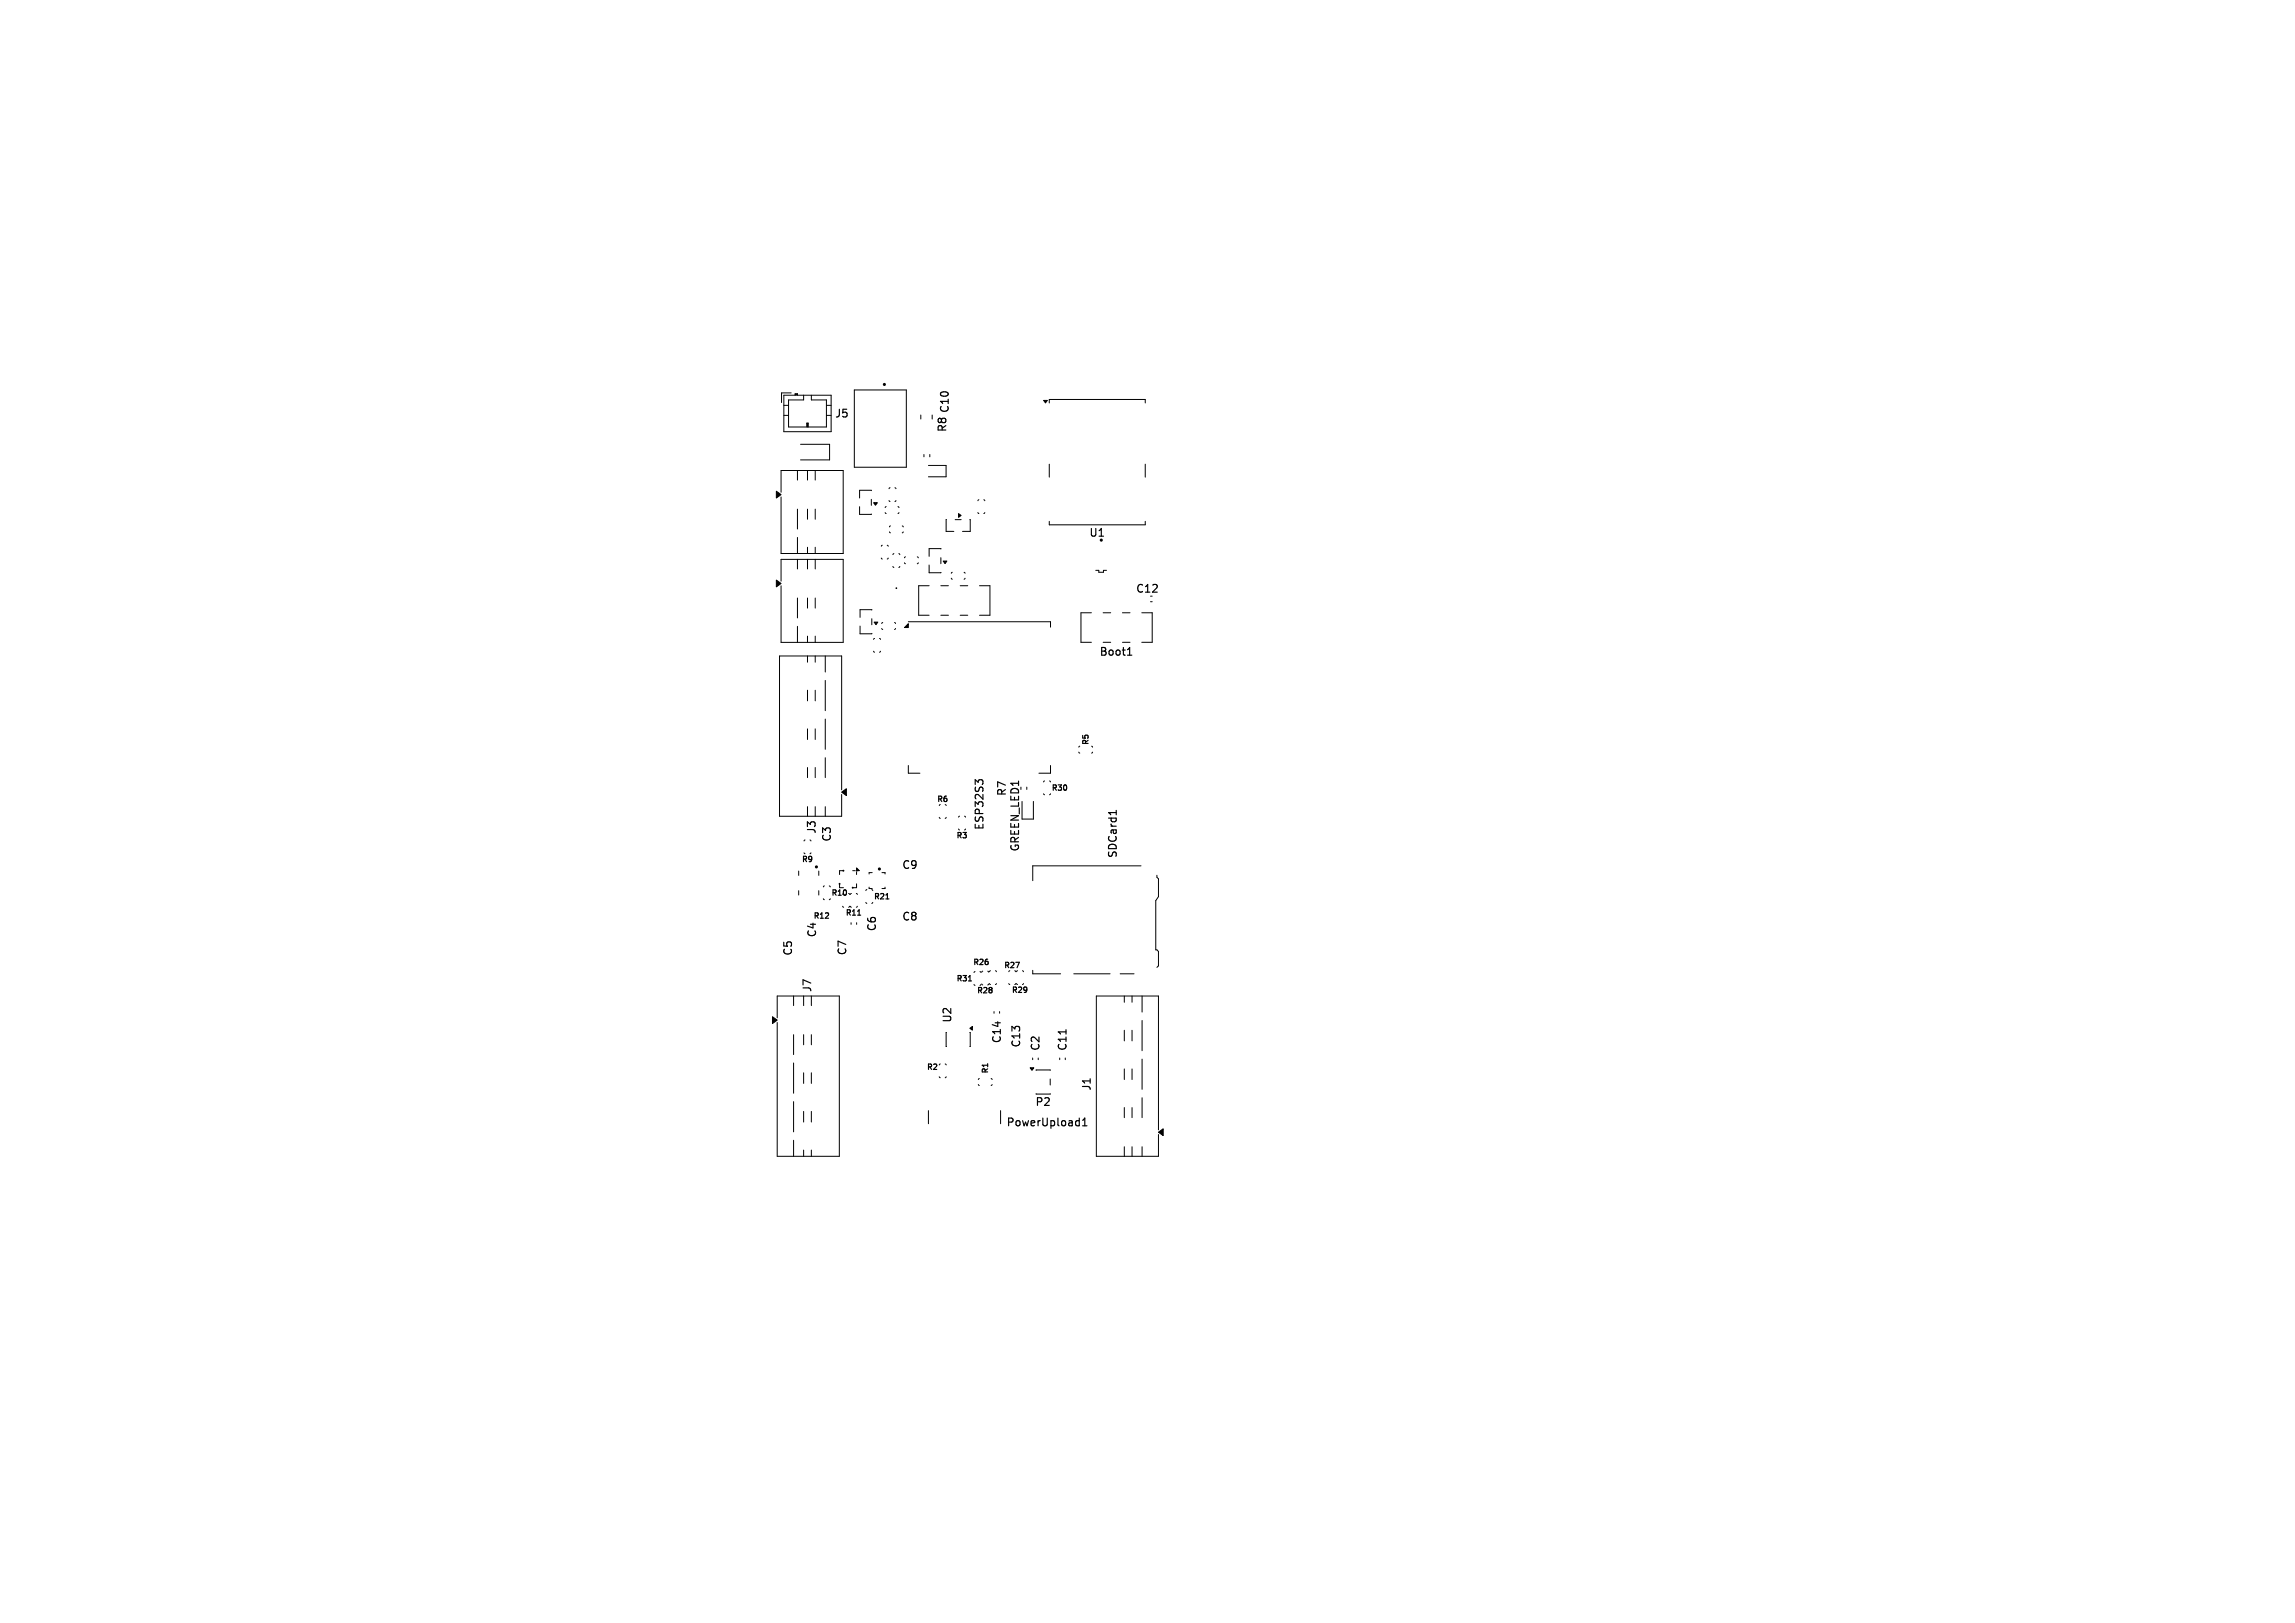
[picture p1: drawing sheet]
<svg xmlns="http://www.w3.org/2000/svg" width="297mm" height="210mm" viewBox="0 0 297 210" stroke-linecap="round" stroke-linejoin="round" font-family="sans-serif">
<defs><g id="words">
<g font-size="1.4">
<text x="108" y="54.2">J5</text>
<text x="122.7" y="56" transform="rotate(-90 122.7 56)">R8 C10</text>
<text x="140.9" y="69.6">U1</text>
<text x="146.9" y="76.9">C12</text>
<text x="142.2" y="85">Boot1</text>
<text x="105.8" y="108" transform="rotate(-90 105.8 108)">J3</text>
<text x="127.5" y="107.5" transform="rotate(-90 127.5 107.5)">ESP32S3</text>
<text x="130.4" y="103.1" transform="rotate(-90 130.4 103.1)">R7</text>
<text x="107.7" y="109" transform="rotate(-90 107.7 109)">C3</text>
<text x="116.7" y="112.6">C9</text>
<text x="132.1" y="110.3" transform="rotate(-90 132.1 110.3)">GREEN_LED1</text>
<text x="144.7" y="111.1" transform="rotate(-90 144.7 111.1)">SDCard1</text>
<text x="116.7" y="119.3">C8</text>
<text x="102.7" y="123.8" transform="rotate(-90 102.7 123.8)">C5</text>
<text x="105.8" y="121.4" transform="rotate(-90 105.8 121.4)">C4</text>
<text x="109.7" y="123.7" transform="rotate(-90 109.7 123.7)">C7</text>
<text x="113.6" y="120.6" transform="rotate(-90 113.6 120.6)">C6</text>
<text x="105.2" y="128.5" transform="rotate(-90 105.2 128.5)">J7</text>
<text x="123.3" y="132.4" transform="rotate(-90 123.3 132.4)">U2</text>
<text x="129.7" y="135.1" transform="rotate(-90 129.7 135.1)">C14</text>
<text x="132.2" y="135.6" transform="rotate(-90 132.2 135.6)">C13</text>
<text x="134.7" y="136.1" transform="rotate(-90 134.7 136.1)">C2</text>
<text x="138.2" y="136.1" transform="rotate(-90 138.2 136.1)">C11</text>
<text x="133.9" y="143.3">P2</text>
<text x="141.4" y="141.2" transform="rotate(-90 141.4 141.2)">J1</text>
<text x="130.2" y="145.9">PowerUpload1</text>
</g>
<g font-size="1">
<text x="141.1" y="96.5" transform="rotate(-90 141.1 96.5)">R5</text>
<text x="121.2" y="104">R6</text>
<text x="136" y="102.5">R30</text>
<text x="103.7" y="111.8">R9</text>
<text x="123.7" y="108.7">R3</text>
<text x="105.2" y="119.1">R12</text>
<text x="107.5" y="116.1">R10</text>
<text x="109.3" y="118.7">R11</text>
<text x="113" y="116.6">R21</text>
<text x="125.8" y="125.1">R26</text>
<text x="129.8" y="125.5">R27</text>
<text x="123.7" y="127.2">R31</text>
<text x="126.3" y="128.7">R28</text>
<text x="130.8" y="128.7">R29</text>
<text x="119.8" y="138.6">R2</text>
<text x="128.1" y="139" transform="rotate(-90 128.1 139)">R1</text>
</g>
</g></defs>
<g fill="none" stroke="#000" stroke-width=".15">
<path d="M145.9 84.8h.6M146 84l.2-.2v1M111 118.4h.4M114.6 116.3h.4M126.6 101.2l-.4-.3v.6M126.6 101.1l.2-.2h.2l.2 .2M144.5 104.9v.5M144.5 105.1h-1l.1 .1M125.3 126.9h.4M138 133.2v.6M139.4 145l.3 .1M139.7 144.7v1"/>
<path d="M139.7 145.6l-.3 .1M140.1 145.7h.6M140.1 145l.3-.3v1"/>
</g>
<g fill="none" stroke="#000" stroke-width=".13">
<path d="M101.4 51.1h6.2v4.8h-6.2zM101.4 53.8h.6M101.4 52.5h.6M102.4 50.8h-1.3v1.3M102.9 51.1v-.2h.3v.2M102.9 51h.3M103.6 57.5h3.8v2h-3.8M104 51.1v.7h-2v3.5h5v-3.5h-2v-.7M104.4 55.3v-.5h.2v.5M104.5 54.8v.5M107 53.8h.6M107 52.5h.6"/>
<path d="M110.6 50.5h6.7v10h-6.7zM119.2 53.7v.5M119.6 58.8v.3M120.3 58.8v.3M120.6 53.7v.5M135.8 52.1v-.4h12.4v.4M101.1 63.7v-2.8h8v10.7h-8v-7.3M101.1 75.2v-2.8h8v10.7h-8v-7.3M103.2 60.9v1.2M103.2 65.9v2.6M103.2 69.5v2.1M103.2 72.4v1.2"/>
<path d="M103.2 77.4v2.6M104.5 60.9v1.2M104.5 65.9v1.3M104.5 70.8v.8M104.5 72.4v1.2M104.5 77.4v1.3M105.5 60.9v1.2M105.5 65.9v1.3M105.5 70.8v.8M105.5 72.4v1.2M105.5 77.4v1.3M111.2 65.6v1l1.6-.1"/>
<path d="M112.8 63.5l-1.6-.1v1M112.8 64.6v.8M112.8 78.9h-1.5v1M114.1 72.2l.1 .1M114.2 70.6l-.1 .1M114.6 66.3l.1 .1M114.7 65.6l-.1 .1M114.8 70.6l.1 .1M114.9 72.2l-.1 .1M115.1 64.8l.1 .1M115.1 68.8l.1 .1M115.2 63.1l-.1 .1"/>
<path d="M115.2 68.1l-.1 .1M115.6 73.3l.1 .1M115.7 71.6l-.1 .2M115.8 63.1l.1 .1M115.9 64.8l-.1 .1M116.2 65.6l.1 .1M116.3 71.6l.1 .2M116.3 66.3l-.1 .1M116.4 73.3l-.1 .1M116.8 68.1l.1 .1M116.9 68.8l-.1 .1M117.1 72.8l.1 .1"/>
<path d="M117.2 72.1l-.1 .1M118.7 72.1l.1 .1M118.8 72.8l-.1 .1M120.1 60.2h2.3v1.5h-2.3M120.2 73.1v1h1.6M120.2 75.8h-1.3v3.8h1.3M121.8 71h-1.6v1M121.8 72.2v.7M121.8 79.6h.9M121.8 75.8h.9M122.5 67.2l-.1 1.6h1M123.1 74.8l.1 .1"/>
<path d="M123.2 74.1l-.1 .1M123.6 67.2h.8M124.3 79.6h.9M124.3 75.8h.9M124.8 74.1l.1 .1M124.9 74.8l-.1 .1M125.5 67.2l.1 1.6h-1M126.6 66.3l.1 .1M126.7 64.7l-.1 .1M126.8 75.8h1.3v3.8h-1.3M127.3 64.7l.1 .1M127.4 66.3l-.1 .1"/>
<path d="M135.8 67.5v.4h12.4v-.4M135.8 60.1v1.6M141.2 79.3h-1.3v3.8h1.3M141.8 73.8h.4v.3h.6v-.3h.4M142.8 79.3h.9M145.3 79.3h.9M147.8 79.3h1.3v3.8h-1.3M148.2 60.1v1.6M148.9 77.9h.2M103.2 81v2.1M104.5 82.3v.8M104.5 84.9v.8"/>
<path d="M104.5 89.3v1.4M104.5 94.3v1.4M104.5 99.3v1.3M105.5 82.3v.8M105.5 84.9v.8M105.5 89.3v1.4M105.5 94.3v1.4M105.5 99.3v1.3M106.8 84.9v2.1M106.8 88v4M106.8 93v4M106.8 98v2.6"/>
<path d="M111.3 81v1h1.5M112.8 80.1v.7M113.1 84.3l.1 .1M113.2 82.6l-.1 .1M113.8 82.6l.1 .1M113.9 84.3l-.1 .1M114.1 81.3l.1 .1M114.2 80.6l-.1 .1M115.8 80.6l.1 .1M115.9 81.3l-.1 .1M117.5 80.5h18.4v.7M117.5 99.1v1h1.5"/>
<path d="M135.9 99.1v1h-1.5M139.6 97.3l.1 .1M139.7 96.6l-.1 .1M141.4 97.3l-.1 .1M142.8 83.1h.9M145.3 83.1h.9M103.4 112.7v.6M103.4 115.3v.5M104.1 110.3l.1 .2M104.2 108.7l-.1 .1M104.5 104.4v1.2M104.8 108.7l.1 .1"/>
<path d="M104.9 110.3l-.1 .2M105.5 104.4v1.2M106 112.7v.6M106 115.3v.5M106.6 116.3l.1 .1M106.7 114.6l-.1 .2M106.8 104.4v1.2M107.3 114.6l.1 .2M108.6 114.4v.5h.5M108.9 102.2v-17.3h-8v20.7h8v-2.8M109.1 117.3l.1 .1M109.1 112.7h-.5v.5"/>
<path d="M109.8 115.6l.1 .1M109.9 117.3l-.1 .1M110.1 117.3l.1 .1M110.1 119.4v.2M110.2 115.6l-.1 .1M110.4 112.7h.2M110.8 115.6l.1 .1M110.8 114.4v.5h-.4M110.8 112.9v.3M110.9 119.4v.2M110.9 117.3l-.1 .1M112.1 116.8l.1 .1"/>
<path d="M112.2 115.1l-.1 .1M112.5 114.8v.2h.4M112.8 115.1l.1 .1M112.9 112.9h-.4v.2M114.1 112.9h.4v.2M114.5 114.8v.2h-.4M121.6 105.8l.1 .1M122.4 105.8l-.1 .1M124.1 107.3l.1 .1M124.2 105.6l-.1 .1M124.8 105.6l.1 .1M124.9 107.3l-.1 .1"/>
<path d="M132.3 103.7v2.3h1.4v-2.3M132.9 101.8v.4M135.1 102.7l.1 .1M135.2 101.1l-.1 .1M135.8 101.1l.1 .1M147.7 112h-14.1v2M149.7 113.3v.2l.2 .2v2.3l-.3 .5v6.4h.1l.2 .2v1.9l-.2 .2M100.6 131.7v-2.8h8v20.7h-8v-17.3M102.7 128.9v1.2M102.7 133.9v2.6M102.7 137.5v4M104 128.9v1.2"/>
<path d="M104 133.9v1.3M104 138.8v1.4M105 128.9v1.2M105 133.9v1.3M105 138.8v1.4M121.6 139.3l.1 .2M121.7 137.7l-.1 .1M122.3 137.7l.1 .1M122.4 139.3l-.1 .2M122.5 133.6v1.8M125.5 133.6v1.8M126.1 127.4l.1 .1"/>
<path d="M126.2 125.7l-.1 .1M126.7 139.6l-.1 .1M126.8 125.7l.1 .1M126.9 127.4l-.1 .1M127.1 127.3l.1 .1M127.2 125.7l-.1 .1M127.8 125.7l.1 .1M127.9 127.3l-.1 .1M128.1 127.3l.1 .1M128.2 125.6l-.1 .1M128.3 139.6l.1 .1M128.6 130.9v.2"/>
<path d="M128.8 125.6l.1 .1M128.9 127.3l-.1 .1M129.4 130.9v.2M130.6 127.3l.1 .1M131.4 127.3l-.1 .1M131.6 127.3l.1 .1M132.3 125.6l.1 .1M132.4 127.3l-.1 .1M133.6 136.9v.2M133.6 125.6v.4h3.7M134.1 138.5h1.8M134.4 136.9v.2"/>
<path d="M135.9 139.6v.8M137.1 136.9v.2M137.9 136.9v.2M139 126h4.7M145 126h1.8M145.5 128.9v.8M145.5 133.3v1.4M145.5 138.3v1.4M146.5 128.9v.8M146.5 133.3v1.4M146.5 138.3v1.4M147.8 128.9v2.1"/>
<path d="M147.8 132v4M147.8 137v4M102.7 142.5v4M102.7 147.5v2.1M104 143.8v1.4M104 148.8v.8M105 143.8v1.4M105 148.8v.8M120.1 143.7v1.7M126.6 140.3l.1 .2M128.4 140.3l-.1 .2M129.5 143.7v1.7"/>
<path d="M134.1 141.5h1.8M145.5 143.3v1.3M145.5 148.4v1.2M146.5 143.3v1.3M146.5 148.4v1.2M147.8 142v2.6M147.8 148.4v1.2M149.9 146.2v-17.3h-8v20.7h8v-2.8"/>
<circle cx="116" cy="76.1" r=".05"/>
</g>
<g fill="#000" stroke="#000" stroke-width=".13">
<path d="M135.1 51.8h.4l-.2 .3zM100.5 63.6l.6 .4-.6 .4zM100.5 75.1l.6 .4-.6 .4zM113.1 65.1h.4l-.2 .3zM122.1 72.6h.4l-.2 .3zM124 66.5l.4 .2-.4 .2zM113.1 80.5h.5l-.2 .3zM117 81.2l.5-.5v.5zM108.9 102.5l.6-.4v.8zM110.8 112.3l.4 .4h-.4zM100 131.6l.6 .4-.6 .4zM125.5 133.1l.3-.3v.5z"/>
<path d="M133.3 138.2h.5l-.3 .3zM149.9 146.5l.6-.4v.8z"/>
<circle cx="108.7" cy="114.4" r=".06"/>
<circle cx="109.1" cy="112.7" r=".06"/>
<circle cx="110.4" cy="114.9" r=".06"/>
<circle cx="110.8" cy="112.7" r=".06"/>
</g>
<g fill="none" stroke="#000" stroke-width=".2">
<circle cx="114.4" cy="49.7" r=".1"/>
<circle cx="105.7" cy="112.2" r=".1"/>
<circle cx="113.8" cy="112.4" r=".1"/>
</g>
<use href="#words"/>
</svg>
